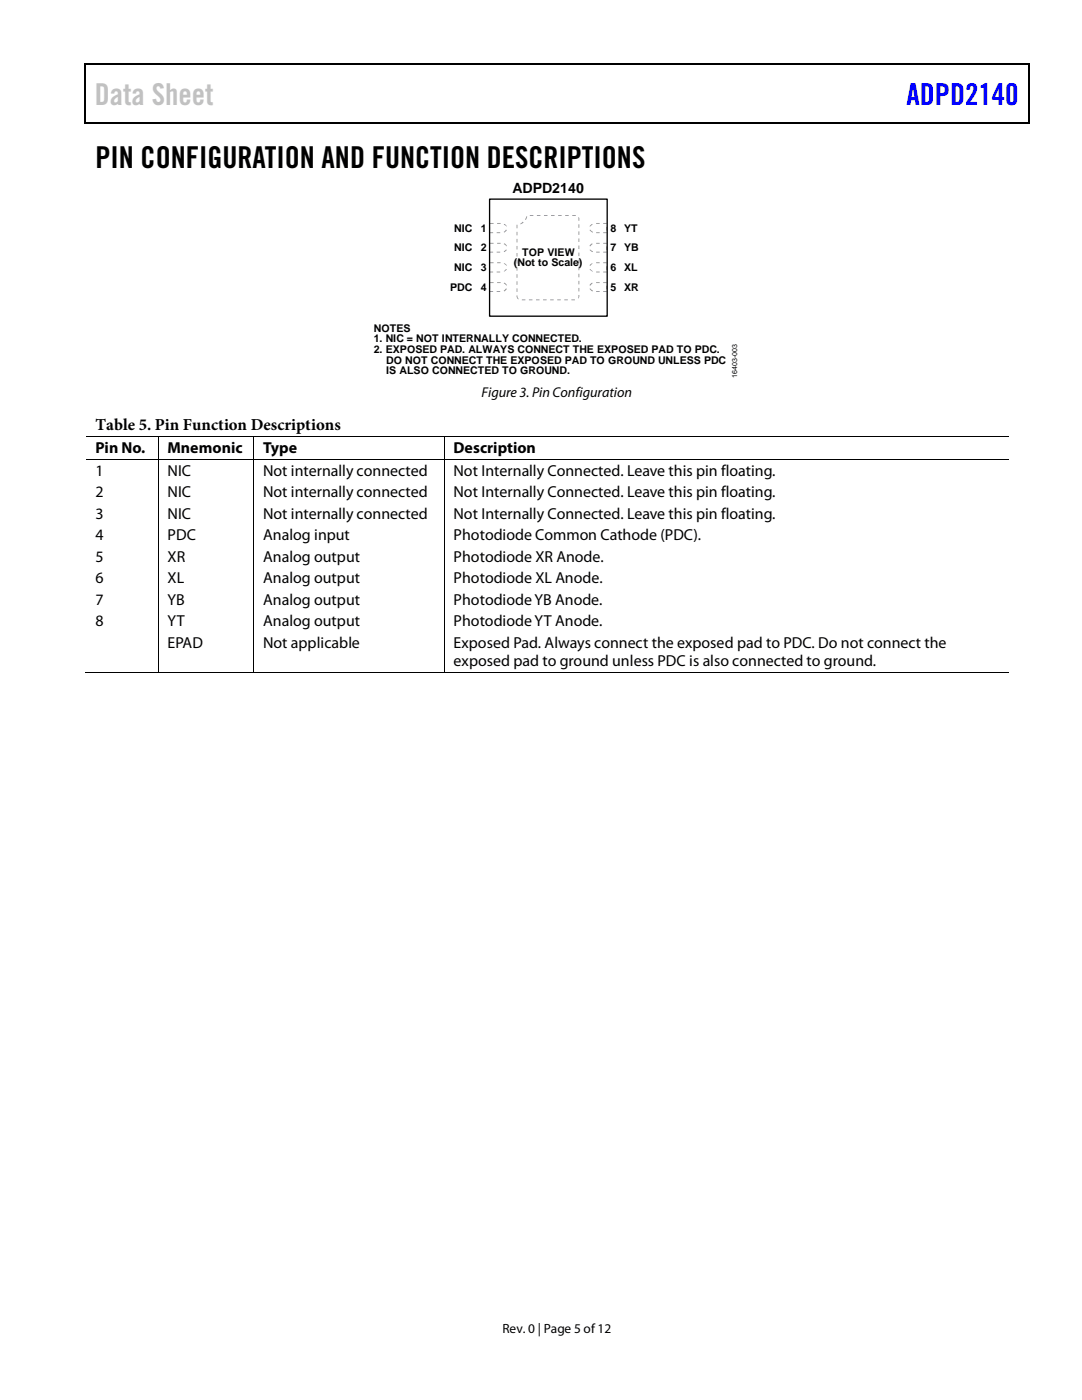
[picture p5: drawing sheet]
<svg xmlns="http://www.w3.org/2000/svg" width="216mm" height="279mm" viewBox="0 0 216 279" stroke-linecap="round" stroke-linejoin="round" font-family="sans-serif">
<defs><g id="words">
<text font-size="6" fill="#c1c1c1" x="18.9" y="20.9">Data Sheet</text>
<text font-size="6" fill="#00f" x="180.9" y="20.9">ADPD2140</text>
<text font-size="6" x="19" y="33.6">PIN CONFIGURATION AND FUNCTION DESCRIPTIONS</text>
<text font-size="3.3" x="19" y="85.9">Table 5. Pin Function Descriptions</text>
<g font-size="3.2">
<text x="19" y="90.5">Pin No.</text>
<text x="19" y="95">1</text>
<text x="33.4" y="90.5">Mnemonic</text>
<text x="33.4" y="95">NIC</text>
<text x="52.5" y="90.5">Type</text>
<text x="52.5" y="95">Not internally connected</text>
<text x="90.5" y="90.5">Description</text>
<text x="90.5" y="95">Not Internally Connected. Leave this pin floating.</text>
<text x="19" y="99.2">2</text>
<text x="33.4" y="99.2">NIC</text>
<text x="52.5" y="99.2">Not internally connected</text>
<text x="90.5" y="99.2">Not Internally Connected. Leave this pin floating.</text>
<text x="19" y="103.5">3</text>
<text x="19" y="107.8">4</text>
<text x="33.4" y="103.5">NIC</text>
<text x="33.4" y="107.8">PDC</text>
<text x="52.5" y="103.5">Not internally connected</text>
<text x="52.5" y="107.8">Analog input</text>
<text x="90.5" y="103.5">Not Internally Connected. Leave this pin floating.</text>
<text x="90.5" y="107.8">Photodiode Common Cathode (PDC).</text>
<text x="19" y="112.1">5</text>
<text x="33.4" y="112.1">XR</text>
<text x="52.5" y="112.1">Analog output</text>
<text x="90.5" y="112.1">Photodiode XR Anode.</text>
<text x="19" y="116.4">6</text>
<text x="33.4" y="116.4">XL</text>
<text x="52.5" y="116.4">Analog output</text>
<text x="90.5" y="116.4">Photodiode XL Anode.</text>
<text x="19" y="120.7">7</text>
<text x="19" y="125">8</text>
<text x="33.4" y="120.7">YB</text>
<text x="33.4" y="125">YT</text>
<text x="52.5" y="120.7">Analog output</text>
<text x="52.5" y="125">Analog output</text>
<text x="90.5" y="120.7">Photodiode YB Anode.</text>
<text x="90.5" y="125">Photodiode YT Anode.</text>
<text x="33.4" y="129.3">EPAD</text>
<text x="52.5" y="129.3">Not applicable</text>
<text x="90.5" y="129.3">Exposed Pad. Always connect the exposed pad to PDC. Do not connect the</text>
<text x="90.5" y="132.9">exposed pad to ground unless PDC is also connected to ground.</text>
</g>
<g font-size="2.8">
<text x="102.2" y="38.4">ADPD2140</text>
<text x="96.1" y="79.2">Figure 3. Pin Configuration</text>
</g>
<text font-size="2.7" x="100.2" y="266">Rev. 0 | Page 5 of12</text>
<g font-size="2.1">
<text x="90.6" y="46.2">NIC</text>
<text x="95.9" y="46.2">1</text>
<text x="121.8" y="46.3">8</text>
<text x="124.6" y="46.3">YT</text>
<text x="90.6" y="50.1">NIC</text>
<text x="95.9" y="50.1">2</text>
<text x="102.6" y="53.2">(Not to Scale)</text>
<text x="104.2" y="51.1">TOP VIEW</text>
<text x="121.8" y="50.1">7</text>
<text x="124.6" y="50.1">YB</text>
<text x="89.8" y="58.1">PDC</text>
<text x="90.6" y="54.1">NIC</text>
<text x="95.9" y="54.1">3</text>
<text x="95.9" y="58.1">4</text>
<text x="121.8" y="54">6</text>
<text x="121.8" y="58">5</text>
<text x="124.6" y="54">XL</text>
<text x="124.6" y="58">XR</text>
<text x="74.6" y="66.2">NOTES</text>
<text x="74.6" y="68.3">1. NIC = NOT INTERNALLY CONNECTED.</text>
<text x="74.6" y="70.5">2. EXPOSED PAD. ALWAYS CONNECT THE EXPOSED PAD TO PDC.</text>
<text x="77.1" y="72.6">DO NOT CONNECT THE EXPOSED PAD TO GROUND UNLESS PDC</text>
<text x="77.1" y="74.7">IS ALSO CONNECTED TO GROUND.</text>
</g>
<text font-size="1.4" x="147.1" y="75.5" transform="rotate(-90 147.1 75.5)">16403-003</text>
</g></defs>
<path d="M16.9 12.7h.2v1h-.2zM16.9 12.7h.2v.3h-.2zM82.5 12.7h.3v.3h-.3zM205.1 12.7h.3v1h-.3zM205.1 12.7h.3v.3h-.3zM16.9 24.4h.2v.2h-.2zM82.3 24.4h.2v.2h-.2zM205.1 24.4h.3v.2h-.3z" fill="#000"/>
<path d="M17 13.7v10.7M17.1 12.8h65.4M82.8 12.8h122.3M205.2 13.7v10.7M17.1 24.5h188" fill="none" stroke="#000" stroke-width=".25"/>
<g fill="#929497">
<path d="M120.4 58.1v.2h.7v-.2zM121 57v.7h.2v-.7zM120.4 56.3v.2h.7v-.2zM119 56.3v.2h.7v-.2zM117.8 56.7l-.2 .2 .2 .1 .4-.4v-.2zM117.6 57.6l.6 .6 .1-.2-.5-.5zM119 58.1v.2h.7v-.2z"/>
<path d="M120.4 46.4v.1h.7v-.1zM121 45.3v.7h.2v-.7zM120.4 44.5v.2h.7v-.2zM119 44.5v.2h.7v-.2zM117.8 45l-.2 .2 .6-.3v-.2zM117.6 45.9l.6 .5 .1-.1-.5-.5zM119 46.4v.1h.7v-.1z"/>
<path d="M120.4 50.2v.2h.7v-.2zM121 49.2v.7h.2v-.7zM120.4 48.5v.1h.7v-.1zM119 48.5v.1h.7v-.1zM117.8 48.9l-.2 .2 .2 .1 .4-.5v-.1zM117.6 49.9l.6 .4 .1-.2-.5-.3zM119 50.2v.2h.7v-.2z"/>
<path d="M120.4 54.2v.2h.7v-.2zM121 53.1v.7h.2v-.7zM120.4 52.3v.2h.7v-.2zM119 52.3v.2h.7v-.2zM117.8 52.8l-.2 .2 .2 .1 .4-.5v-.1zM117.6 53.8l.4 .3h.3l-.5-.4zM119 54.2v.2h.7v-.2z"/>
<path d="M97.7 58.1v.2h.7v-.2zM97.6 57v.7h.2v-.7zM97.8 56.3v.2h.7v-.2zM99.2 56.3v.2h.7v-.2zM100.6 56.4l-.1 .2 .5 .4a.5 .5 0 0 0-.4-.6zM100.5 58l.1 .2 .5-.6-.1-.1zM99.1 58.1v.2h.7v-.2z"/>
<path d="M97.7 46.4v.1h.7v-.1zM97.6 45.3v.7h.2v-.7zM97.8 44.5v.2h.7v-.2zM99.2 44.5v.2h.7v-.2zM100.6 44.7l-.1 .2 .5 .3a.47 .47 0 0 0-.4-.5zM100.5 46.3l.1 .1 .5-.5-.1-.1zM99.1 46.4v.1h.7v-.1z"/>
<path d="M97.7 50.2v.2h.7v-.2zM97.6 49.2v.7h.2v-.7zM97.8 48.5v.1h.7v-.1zM99.2 48.5v.1h.7v-.1zM100.6 48.6l-.1 .1 .5 .5a.5 .5 0 0 0-.4-.6zM100.5 50.1l.1 .2 .5-.4-.1-.1zM99.1 50.2v.2h.7v-.2z"/>
<path d="M97.7 54.2v.2h.7v-.2zM97.6 53.1v.7h.2v-.7zM97.8 52.3v.2h.7v-.2zM99.2 52.3v.2h.7v-.2zM100.5 52.6l.5 .5 .1-.1-.3-.4zM100.5 54.1l.1 .1 .5-.4-.1-.1zM99.1 54.2v.2h.7v-.2z"/>
<path d="M103.1 59v.1a.45 .45 0 0 0 .4 .6l-.3-.7zM103.1 57.5v.8h.1v-.8zM103.1 56.1v.7h.1v-.7zM103.1 54.7v.7h.1v-.7zM103.1 53.3v.7h.1v-.7zM103.1 51.9v.7h.1v-.7zM103.1 50.5v.7h.1v-.7zM103.1 49.1v.7h.1v-.7zM103.1 47.7v.7h.1v-.7zM103.1 46.3v.7h.1v-.7zM103.1 44.9v.7h.1v-.7zM103.8 44.7l.1 .1 .6-.4-.2-.2zM105 43.2l-.3 .6 .2 .1 .3-.7zM105.7 42.9v.2h.7v-.2zM107.1 42.9v.2h.7v-.2zM108.5 42.9v.2h.7v-.2zM110 42.9v.2h.7v-.2zM111.4 42.9v.2h.7v-.2zM112.8 42.9v.2h.7v-.2zM114.2 42.9v.2h.7v-.2zM115.3 43.4l.1 .7h.2v-.6l-.1-.1zM115.4 44.8v.7h.2v-.7zM115.4 46.2v.7h.2v-.7zM115.4 47.6v.7h.2v-.7zM115.4 49v.7h.2v-.7zM115.4 50.4v.7h.2v-.7zM115.4 51.8v.7h.2v-.7zM115.4 53.2v.7h.2v-.7zM115.4 54.6v.7h.2v-.7zM115.4 56v.8h.2v-.8zM115.4 57.5v.7h.2v-.7zM115.4 58.9v.7l.2-.5v-.2zM114 59.8v.1h.7v-.1zM112.6 59.8v.1h.7v-.1zM111.2 59.8v.1h.7v-.1zM109.8 59.8v.1h.7v-.1zM108.4 59.8v.1h.7v-.1zM107 59.8v.1h.7v-.1zM105.5 59.8v.1h.7v-.1zM104.1 59.8v.1h.7v-.1z"/>
</g>
<path d="M97.7 39.7h23.5v23.4h-23.5z" fill="none" stroke="#000" stroke-width=".26"/>
<g fill="none" stroke="#000" stroke-width=".2">
<path d="M17.1 87.2h14.4M17.1 91.7h14.4M31.5 87.3v4.4M31.5 91.8v42.3M31.6 87.2h18.9M31.6 91.7h18.9M50.6 87.3v4.4M50.6 91.8v42.3M50.7 87.2h37.8M50.7 91.7h37.8M88.6 87.3v4.4M88.6 91.8v42.3"/>
<path d="M88.7 87.2h112.6M88.7 91.7h112.6M16.9 134.2h14.6M31.6 134.2h18.9M50.7 134.2h37.8M88.7 134.2h112.6"/>
</g>
<path d="M31.5 87.1h.1v.2h-.1zM31.5 91.7h.1v.1h-.1zM50.5 87.1h.2v.2h-.2zM50.5 91.7h.2v.1h-.2zM88.5 87.1h.2v.2h-.2zM88.5 91.7h.2v.1h-.2zM31.5 134.1h.1v.1h-.1zM50.5 134.1h.2v.1h-.2zM88.5 134.1h.2v.1h-.2z" fill="#000"/>
<use href="#words"/>
</svg>
